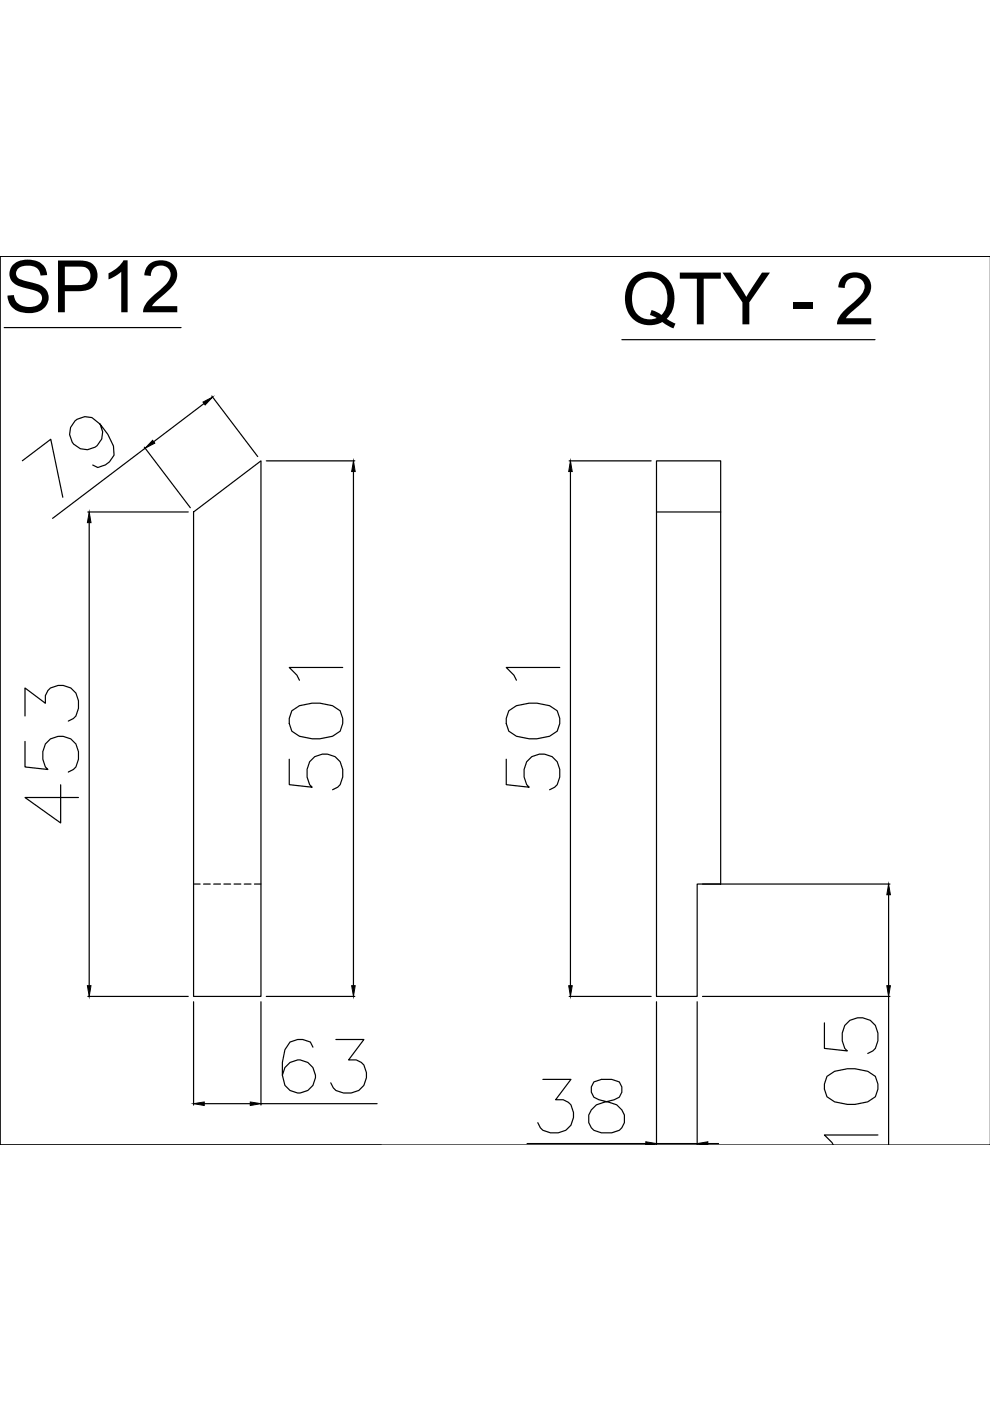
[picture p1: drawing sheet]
<svg xmlns="http://www.w3.org/2000/svg" width="210mm" height="297mm" viewBox="0 0 210 297" stroke-linecap="round" stroke-linejoin="round" font-family="sans-serif">
<defs><g id="words">
<g font-size="15.3">
<text x=".9" y="66.2">SP12</text>
<text x="131.8" y="68.8">QTY - 2</text>
</g>
</g></defs>
<!-- layer: 0 -->
<g fill="none" stroke="#000" stroke-width=".25">
<path d="M0 54.3h.1M0 54.3v188.5h210M0 54.3v188.5h80.8M0 54.3h210M.9 69.5h37.5M131.8 72h53.7M4.7 97.7l6.1-4.6 2.5 12.3M21.2 89.9a3.5 3.5 0 0 1-2 5.3 3.5 3.5 0 0 1-4.5-3.5 3.5 3.5 0 0 1 4.8-3.2l1.7 1.4 1.7 2.2 1.2 2.5 .1 1.9-1 1.4-.8 .7-1.7 .5-1-.5M30.6 94.8l9.8 12.9M30.8 95l-19.6 14.9M43.3 85.6l-10.7 8.1M44.9 84l9.7 12.8"/>
<path d="M56.5 97.7h18.7M74.9 100v109M120.7 97.7h17.4M120.9 100v109M139.2 97.7h13.6v89.7h-5v23.9h-8.6zM18.6 108.5h21.3M18.9 110.8v98.2M41 108.5l14.3-10.8v113.6h-14.3zM139.2 108.5h13.6M5.3 157.2v5.4l4.9 .5-.6-.5a4.7 4.7 0 0 1 1.1-5.9 3.9 3.9 0 0 1 4.5 .1 3.9 3.9 0 0 1 1.4 4.2l-.5 1.6-.5 .5-1.1 .6M5.3 151.8v-5.9l4.3 3.2a3.1 3.1 0 0 1 3.8-3.8 3.8 3.8 0 0 1 3.2 4.9l-.5 1.6-.5 .5-1.1 .6M61.9 150.7l1.6-1.1 2.7-.5h1.6l2.7 .5 1.6 1.1 .6 1.6v1.1l-.6 1.6-1.6 1.1-2.7 .5h-1.6l-2.7-.5-1.6-1.1-.6-1.6v-1.1z"/>
<path d="M72.7 141.5h-11.4l1.6 1.6 .6 1.1M107.9 150.7l1.6-1.1 2.7-.5h1.6l2.7 .5 1.6 1.1 .6 1.6v1.1l-.6 1.6-1.6 1.1-2.7 .5h-1.6l-2.7-.5-1.6-1.1-.6-1.6v-1.1zM118.7 141.5h-11.4l1.7 1.6 .5 1.1M12.9 166.4v8.1l-7.6-5.4h11.3M61.3 161v5.4l4.9 .5a4.4 4.4 0 0 1 .5-6.5 3.9 3.9 0 0 1 4.5 .1 3.9 3.9 0 0 1 1.5 4.2l-.6 1.7-.5 .5-1.1 .5M107.3 161v5.4l4.9 .5a4.4 4.4 0 0 1 .5-6.5 3.9 3.9 0 0 1 4.5 .1 3.9 3.9 0 0 1 1.5 4.2l-.6 1.7-.5 .5-1.1 .5M148.9 187.4h39.8M188.4 189.7v19.3M18.6 211.3h21.3M41 212.4v21.9M55.3 212.4v21.9M56.5 211.3h18.7"/>
<path d="M120.7 211.3h17.4M139.2 212.4v30.3M147.8 212.4v30.3M148.9 211.3h39.8M174.8 216.9v5.4l4.9 .5a4.4 4.4 0 0 1 .5-6.5 3.9 3.9 0 0 1 4.5 .1 3.9 3.9 0 0 1 1.4 4.3l-.5 1.6-.5 .5-1.1 .6M188.4 211.3v31.5M43.3 234h9.8M55.3 234h24.7M66.3 222l-.5-1.1-1.6-.5h-1.1l-1.6 .5-1.1 1.7-.5 2.7v2.7l.5 2.1a3.5 3.5 0 0 0 5.7 .4 3.5 3.5 0 0 0-1.4-5.5 3.5 3.5 0 0 0-4.8 3M71.2 220.4h6l-3.3 4.3a3.1 3.1 0 0 1 3.8 3.8 3.8 3.8 0 0 1-4.9 3.2l-1.6-.5-.5-.5-.6-1.1M115.1 228.9h6l-3.3 4.3a3.1 3.1 0 0 1 3.8 3.7 3.8 3.8 0 0 1-4.9 3.3l-1.6-.6-.5-.5-.6-1.1M125.9 229.4a2.29 2.29 0 0 0 1.1 3.8l2.1 .5a3.4 3.4 0 0 1 3.2 2.2 3.4 3.4 0 0 1-1 3.7l-1.6 .6h-2.2a2.97 2.97 0 0 1-2.6-1.8 2.97 2.97 0 0 1 .5-3.1l1-1.1 3.8-1a2.29 2.29 0 0 0 1.1-3.8l-1.6-.5h-2.2z"/>
<path d="M175.3 228.2l1.7-1.1 2.7-.5h1.6l2.7 .5 1.6 1.1 .5 1.6v1.1l-.5 1.6-1.6 1.1-2.7 .6h-1.6l-2.7-.6-1.7-1.1-.5-1.6v-1.1zM111.8 242.5h25.1M139.2 242.5h8.6M150.1 242.5h2.2M186.1 240.6h-11.3l1.6 1.7 .3 .5"/>
</g>
<!-- layer: HIDDEN -->
<path d="M41 187.4h1.4M43.1 187.4h1.5M45.3 187.4h1.4M47.5 187.4h1.4M49.6 187.4h1.5M51.8 187.4h1.4M53.9 187.4h1.4" fill="none" stroke="#000" stroke-width=".25"/>
<!-- layer: 0 -->
<g fill="#000" stroke="#000" stroke-width=".21">
<path d="M32.4 93.4l.4 .6-2 1zM43 85.3l2.1-1.1-1.6 1.7zM74.9 97.7l.4 2.3h-.7zM120.9 97.7l.4 2.3h-.7zM18.9 108.5l.4 2.3h-.8zM188.4 187.4l.4 2.3h-.8zM18.5 209h.8l-.4 2.3zM74.6 209h.7l-.4 2.3zM120.6 209h.7l-.4 2.3zM188 209h.8l-.4 2.3zM41 234l2.3-.4v.8zM53.1 233.6l2.2 .4-2.2 .4z"/>
<path d="M136.9 242.8l2.3-.3zM136.9 242.1v.7l2.3-.3z"/>
<path d="M147.8 242.5l2.3 .3zM147.8 242.5l2.3-.4v.7z"/>
</g>
<use href="#words"/>
</svg>
